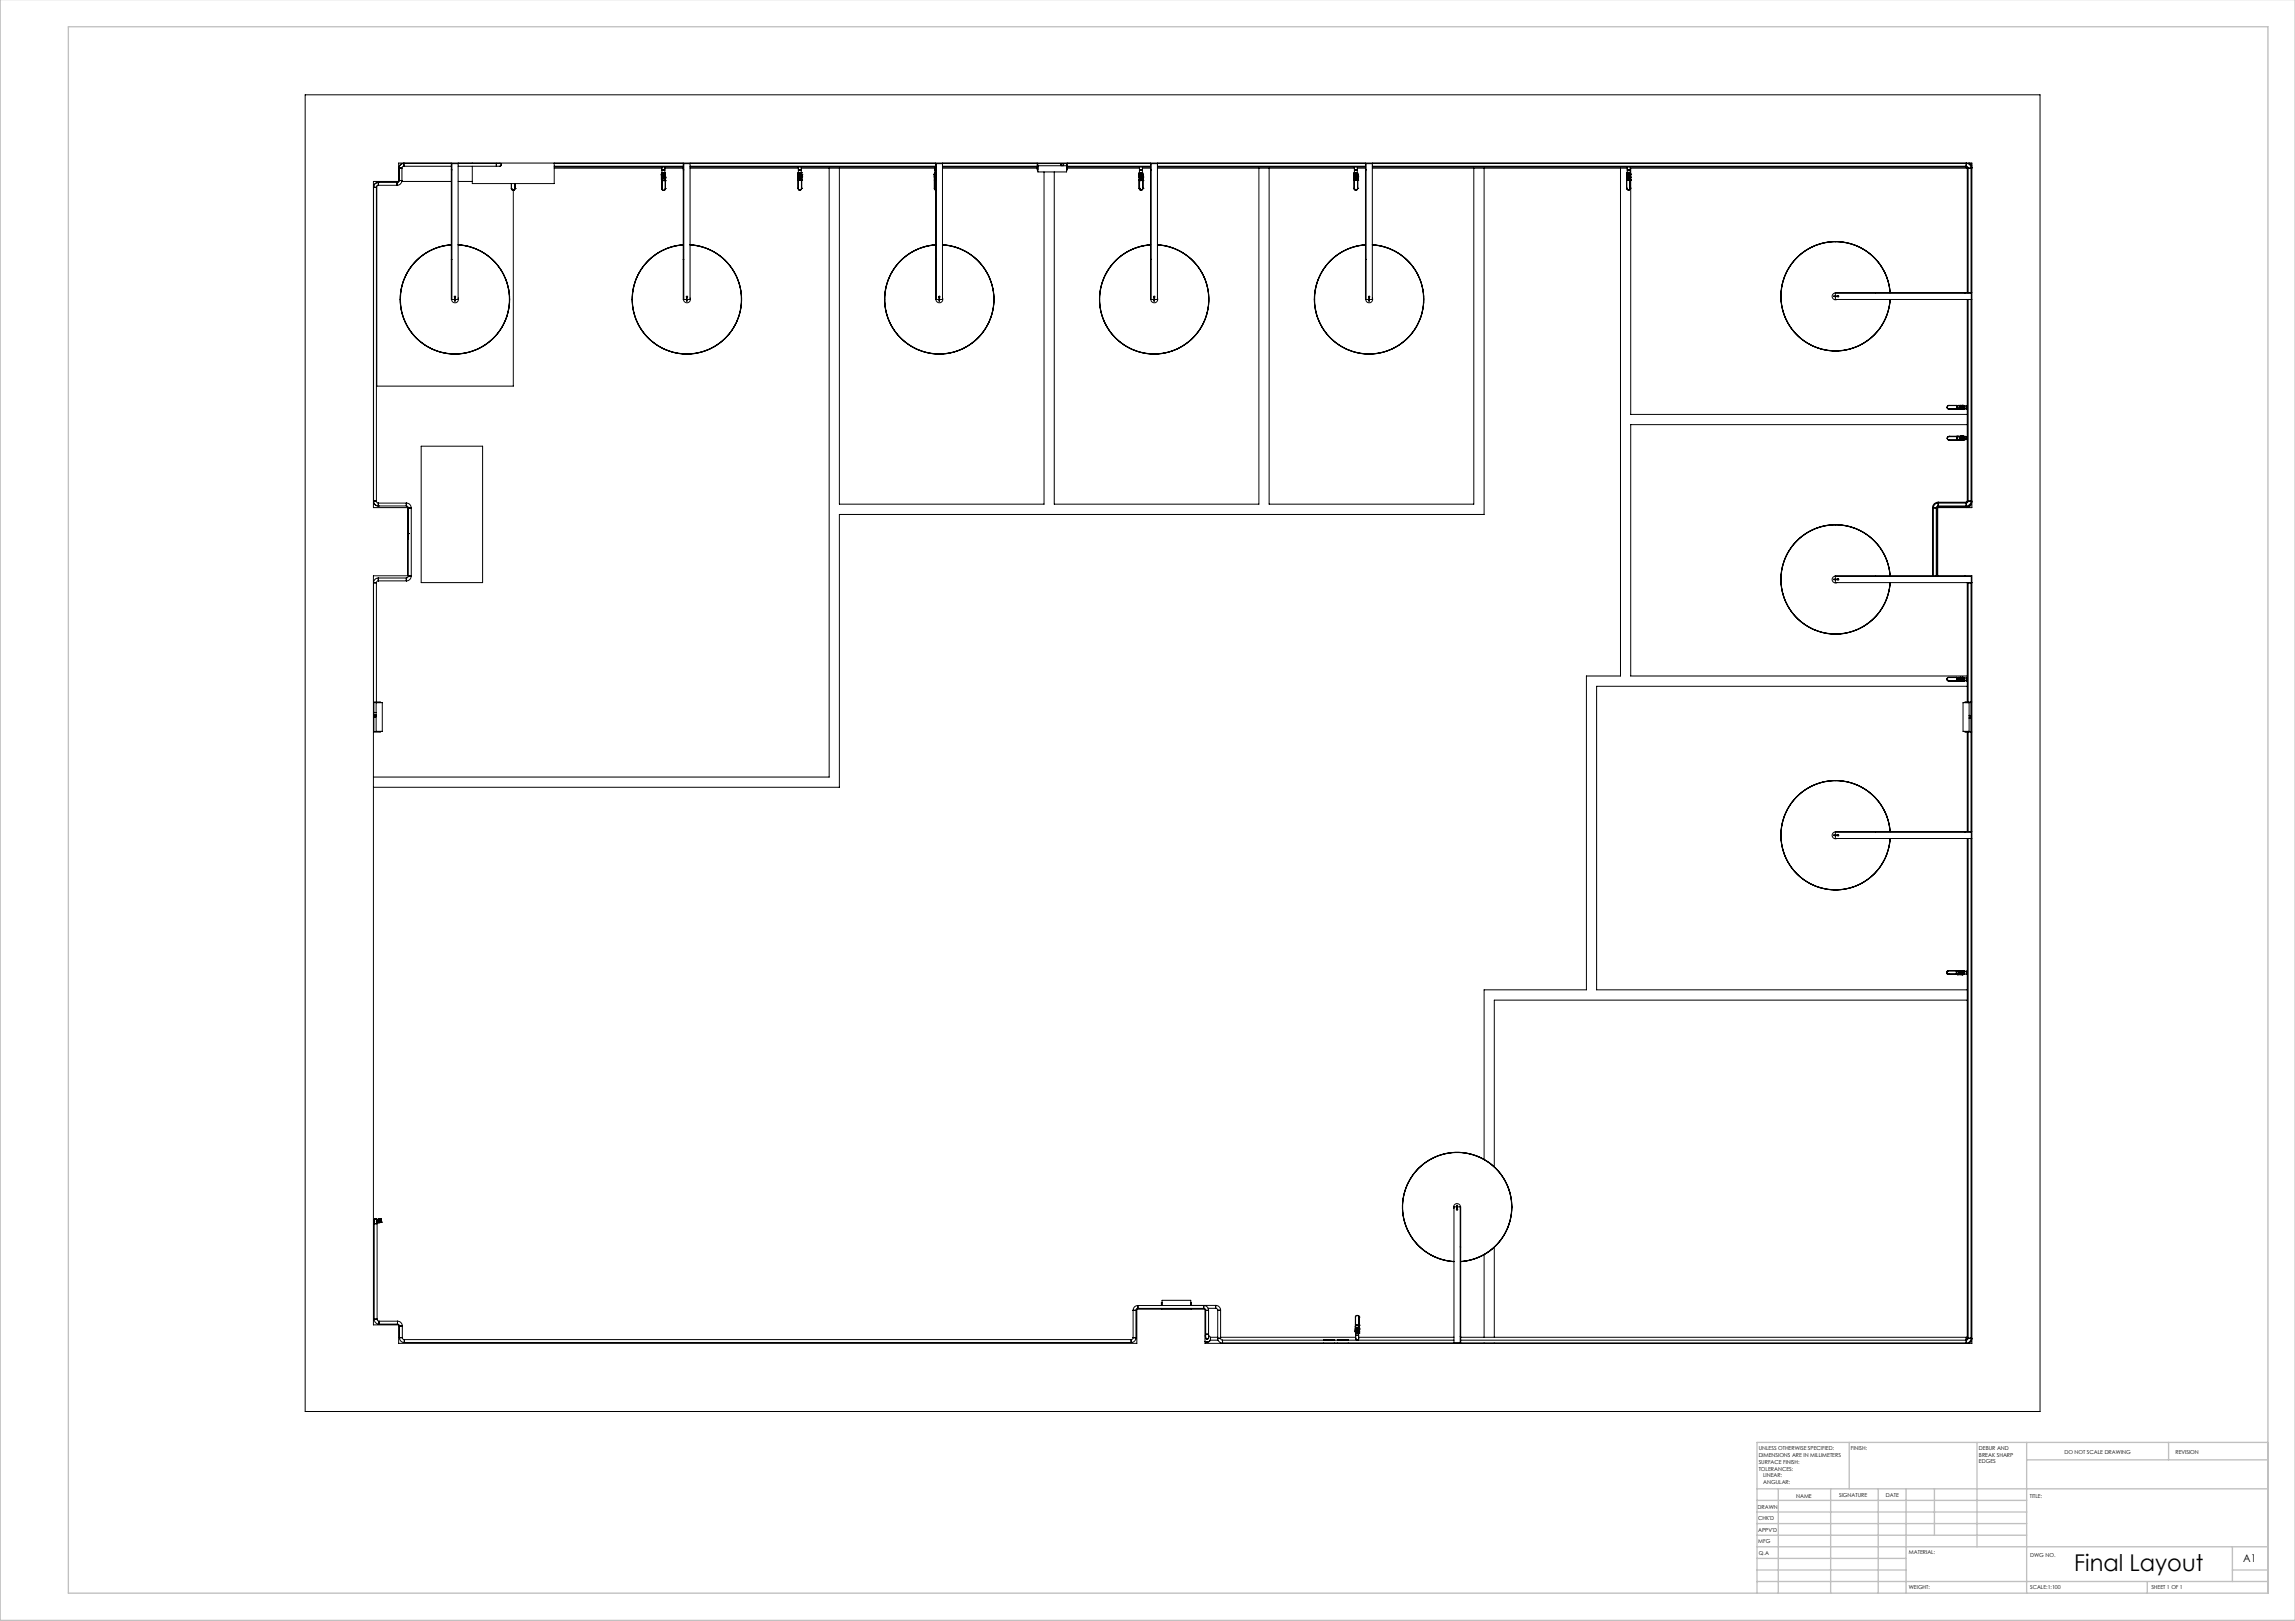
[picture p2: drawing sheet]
<svg xmlns="http://www.w3.org/2000/svg" width="841mm" height="594mm" viewBox="0 0 841 594" stroke-linecap="round" stroke-linejoin="round" font-family="sans-serif">
<defs><g id="words">
<text font-size="8.5" x="760.1" y="575.5">Final Layout</text>
<text font-size="3.9" x="822" y="572.4">A1</text>
<g font-size="2">
<text x="644.5" y="531.4">UNLESS OTHERWISE SPECIFIED:</text>
<text x="644.5" y="533.9">DIMENSIONS ARE IN MILLIMETERS</text>
<text x="678.2" y="531.4">FINISH:</text>
<text x="725.2" y="531.3">DEBUR AND</text>
<text x="725.2" y="533.8">BREAK SHARP</text>
<text x="756.5" y="532.8">DO NOT SCALE DRAWING</text>
<text x="797.2" y="533">REVISION</text>
<text x="644.5" y="536.4">SURFACE FINISH:</text>
<text x="644.5" y="538.9">TOLERANCES:</text>
<text x="725.2" y="536.3">EDGES</text>
<text x="646.1" y="541.4">LINEAR:</text>
<text x="646.1" y="543.9">ANGULAR:</text>
<text x="658.2" y="548.8">NAME</text>
<text x="673.9" y="548.7">SIGNATURE</text>
<text x="691.1" y="548.7">DATE</text>
<text x="743.8" y="549">TITLE:</text>
<text x="644.1" y="552.9">DRAWN</text>
<text x="644.3" y="557.1">CHK'D</text>
<text x="644.3" y="561.2">APPV'D</text>
<text x="644.3" y="565.6">MFG</text>
<text x="644.5" y="569.9">Q.A</text>
<text x="699.5" y="569.3">MATERIAL:</text>
<text x="744" y="570.4">DWG NO.</text>
<text x="699.5" y="582.3">WEIGHT:</text>
<text x="744" y="582.4">SCALE:1:100</text>
<text x="788.4" y="582.4">SHEET 1 OF 1</text>
</g>
</g></defs>
<g fill="none" stroke="#c0c0c0" stroke-width=".5">
<path d="M.1 0v593.8h841M25 9.8h806.1v574h-806.1zM677.7 528.6v17M724.5 528.6v38.2M742.7 528.6v55.2M742.7 534.9h88.4M794.7 528.6v6.3M831.1 528.6h-187.2v55.2M643.9 545.6h187.2M643.9 558.3h98.8M643.9 554.1h98.8M643.9 549.8h98.8"/>
<path d="M651.7 545.6v38.2M670.8 545.6v38.2M688.3 545.6v38.2M698.5 545.6v38.2M708.9 545.6v17M643.9 579.5h187.2M643.9 562.6h98.8M643.9 575.3h54.6M643.9 571.1h54.6M643.9 566.8h187.2M786.9 579.5v4.3M818.1 575.3h13"/>
<path d="M818.1 566.8v12.7"/>
</g>
<g fill="none" stroke="#000" stroke-width=".37">
<path d="M111.8 34.7h635.8v482.5h-635.8zM148 59.9l-1.3 .5-.5 1.2M148 59.9h.1M148 59.9v1M148 59.9h17.4M165.4 59.8v49.9h1.2M167.9 59.9h14M167.9 59.8v49.9h-1.1M167.9 60h-2.3v49.7M173.1 59.8v.1M181.9 59.9h1.3M181.9 59.9v1"/>
<path d="M183.2 59.9a.53 .53 0 0 1 .5 .5 .53 .53 0 0 1-.5 .5M203.1 59.9h47.3M203.1 59.8v7.5h-30v-6.4M250.4 59.8v49.9h1.2M252.9 59.9h90M252.9 59.8v49.9h-1.1M252.9 60h-2.3v49.7M342.9 59.8v49.9h1.2M345.4 59.9h34.7M345.4 59.8v49.9h-1.1M345.4 60h-2.3v49.7M380.1 59.8v2.5h.2v-2.4h10.6v2.4h.2v-2.5"/>
<path d="M389 59.9l-.3 .4 .2 .4M389.5 59.9l.3 .4-.2 .4M391.1 59.9h30.5M421.6 59.8v49.9h1.2M424.1 59.9h76.3M424.1 59.8v49.9h-1M424.1 60h-2.3v49.7M500.4 59.8v49.9h1.2M502.9 59.9h217.6M502.9 59.8v49.9h-1.1M502.9 60h-2.3v49.7M720.5 59.9l1.3 .5 .5 1.2"/>
<path d="M720.5 59.9h.1M720.5 59.9v1M721.4 59.8l.8 .6 .4 1.1M721.8 59.8l.8 .8M136.9 68.6h1M136.9 68.6h.1M137.9 68.6v115M138.1 68.2v73.3h50v-71.8M138.1 66.5v.5M138.6 67.9l-.5 .2-.2 .5M138.6 66.8l-1.3 .6-.4 1.2M138.6 66.8h.1"/>
<path d="M138.6 66.8v1.1M138.6 66.8h6.9M138.6 67.9h6.9M145.5 66.8v1.1M146.2 66.1l-.2 .5-.5 .2M146.2 66.1h1.1M146.2 61.6h1.1M146.2 66.1h.1M146.2 61.6h.1M146.2 61.6v4.5M147.2 66.5h18.2M147.3 66.1l-.2 .7-.6 .8-1 .3"/>
<path d="M147.3 61.6v4.5M148 60.9l-.5 .2-.2 .5M148 60.9h17.4M165.4 62.3h.2M167.9 60.9h14M167.9 66.5h5.2M181.9 60.9h1.3M187.4 69.1a.69 .69 0 0 0 .6 .6 .69 .69 0 0 0 .7-.6M187.4 69.1h.1M187.4 67.3v1.8M187.4 69.1a.6 .6 0 0 0 .6 .6 .6 .6 0 0 0 .6-.6M188 69.7h.1"/>
<path d="M188.6 69.1h.1M188.6 67.3v1.8M188.7 69.1h.1M188.7 69.1l-.2 .5-.5 .1M188.7 67.3v1.8M203.1 61.6h39.5M203.1 61.2h47.3M203.1 60.9h47.3M242.3 64.1h1.6M242.3 64.1h.1M242.4 65.8l-.1-2h1.6l-.2 2M242.4 64.1h1.4"/>
<path d="M242.4 65.8h.2zM242.4 64.9h.1M242.4 64.7h.1M242.4 64.9h.2M242.4 64.7v.2M242.4 64.7h.2M242.5 66.2h.1M242.5 69.1l.3 .6 .4 .1M242.5 69.1h.1M242.5 63.3v.5M242.5 63.3h.6M242.5 66.2h1.3"/>
<path d="M242.5 65.8h.1M242.5 63.3h.1M242.5 65.8v3.4a.67 .67 0 0 0 .7 .6 .67 .67 0 0 0 .6-.7M242.6 61.2v1.1M242.6 65.3h.1M242.6 66l1.1 .1zM242.6 66h.1M242.6 64.1h.1M242.6 64.1l.5 .2M242.6 64.1l1.1 .2M242.6 69.1a.6 .6 0 0 0 .6 .6 .6 .6 0 0 0 .6-.6M242.6 62.3h1"/>
<path d="M242.6 62.3v1M242.6 64.1v5M242.6 65.3h.4M242.7 65h.1M242.7 65l.2 .2M242.7 64.8l.2 .4M242.7 64.8v.2M242.7 64.5h.1M242.7 64.5v.3M242.9 65.2l.3 .1M242.9 64.4l-.2 .4M242.9 64.4h.5"/>
<path d="M242.9 65.2h.5M242.9 64.4l-.2 .1M243 64.6l.3 .1zM243.1 64.9l.1 .1M243.1 63.3h.1M243.1 63.3v.5M243.1 65.3h.1M243.1 64.2h.1M243.2 64.2l-.3 .2M243.2 64.2l.2 .2M243.2 63.3h.5M243.2 63.3v.5"/>
<path d="M243.2 64.3h.5M243.2 69.8h.1M243.2 64.6l.1 .1M243.3 64.9l-.1 .1M243.3 65.3h.4M243.3 64.7l-.1 .3-.2-.2M243.3 64.7l-.1 .3M243.4 64.4l.2 .4M243.4 65.2l-.2 .1M243.6 61.2v1.1M243.6 64.8l-.2 .4M243.6 61.6h6.8"/>
<path d="M243.6 62.3v1M243.7 63.3h.1M243.7 63.3v.5M243.7 65.3h.1M243.7 64.3v1.8M243.7 64.9h.1M243.7 64.7h.1M243.8 66.1l-1.3 .1M243.8 66.1v.1M243.8 69.1h.1M243.8 66.2h.1M243.8 66.2v2.9"/>
<path d="M243.8 64.9h.1M243.8 64.1h.1M250.4 62.3h.2M252.9 61.6h39.7M252.9 61.2h90M252.9 60.9h90M292.3 64h.1M292.3 64h1.6M292.3 64h1.5M292.5 65.7h.1M292.4 64.8h.1M292.4 69a.67 .67 0 0 0 .7 .7 .67 .67 0 0 0 .7-.7"/>
<path d="M292.4 69h.1M292.5 65.7l-.1 3.3M292.5 65.1v.1M292.5 69a.6 .6 0 0 0 .6 .6 .6 .6 0 0 0 .6-.6M292.5 66v.1M292.5 66.1h1.2M292.5 64.2v4.8M292.5 64.2h.5M292.5 66h1.2M292.5 64.5l-.1 .3M292.5 65.1h.4M292.6 61.2v1.1"/>
<path d="M292.6 62.3h1M292.6 62.3l-.1 1.4M292.6 64.7l.2 .4M292.8 69.6h.1M292.8 64.3l-.2 .4M292.8 64.3h.5M292.8 65.1h.5M292.8 65.1l.3 .1M292.9 64.6l.1 .2 .2-.2M292.9 64.6l.2 .2M293 64.5l-.1 .1M293 64.5l.2 .1"/>
<path d="M293 64.5h.2M293.1 63.7v-.5v.5M293.1 65.2h.1M293.1 64.1l.2 .2M293.1 64.1h.1M293.1 64.1l-.3 .2M293.2 64.5h.1M293.2 64.5v.1M293.2 64.8h-.1M293.2 65.2h.5M293.3 65.1l-.2 .1M293.3 64.3l.2 .4"/>
<path d="M293.3 64.3l.2 .1M293.5 64.9l-.2 .2M293.5 64.9h.1M293.5 64.7l-.2 .4M293.5 64.7v.2M293.5 64.4v.3M293.5 64.4h.1M293.6 61.2v1.1M293.6 61.6h48.9M293.6 62.3v.9M293.7 65.9h.1M293.7 65.9v.1"/>
<path d="M293.7 65.1v.1M293.7 64l-.6 .2M293.7 64h.1M293.7 64.8h.1M293.7 65.1h.1M293.7 65.9h-1.2l1.2 .1M293.7 64l-1.2 .2M293.7 64v2M293.7 64.5h.1M293.7 65.7h.1M293.7 63.2h.1M293.7 63.2h-1.2v.5"/>
<path d="M293.7 69h.1M293.7 66.1h.1M293.7 66l.1 .1M293.7 66v.1M293.7 63.2v.5M293.7 65.7v3.3M293.7 66h.1M293.8 69h.1M293.8 69l-.3 .5-.7 .1M293.8 66.1h.1M293.8 66.1v2.9M293.8 64.8h.1"/>
<path d="M293.8 64.5h.1M293.8 64h.1M293.8 64v1.7M293.9 64h.1M293.9 64v-.3h-1.6v2M303.8 61.6v223.2h-167M307.6 61.6v123.1h75v-121.7M342.3 64.1h.6zM342.3 64.1h.1M342.4 64.1h.5l-.4 .1M342.4 64.9h.1M342.5 65.8h.1"/>
<path d="M342.4 69.1l.5 .6M342.4 69.1h.1M342.4 66.2h.1M342.4 64.1v1.7M342.4 66.2v2.9M342.4 64.6h.1M342.4 66.1v.1M342.4 66.1h.5M342.4 66.2h.5M342.5 65.2h.1M342.5 64.2v1.9M342.5 64.2h.4"/>
<path d="M342.5 65.2h.4M342.5 61.2v1.1M342.5 62.3v1.4M342.6 64.8l.2 .4M342.8 64.3l-.2 .5M342.8 64.3h.1M342.8 65.2h.1M342.9 66h-.4h.4M342.9 64.7v.1M342.9 63.7h-.6v.4M342.9 63.3h-.4v.4M343.1 62.3h-.6"/>
<path d="M345.4 61.6h34.7M345.4 61.2h34.7M345.4 60.9h34.7M380.3 61.6h.1M380.3 61.2h.1M380.3 60.9h.1M380.3 60.7h10.5v2.3h-10.5zM389.1 60.7a.4 .4 0 0 1-.2-.6 .4 .4 0 0 1 .7 0 .4 .4 0 0 1-.2 .6M390.8 61.6h.1M390.8 61.2h.1M390.8 60.9h.1M391.1 61.6h26.4"/>
<path d="M391.1 61.2h30.5M391.1 60.9h30.5M417.3 64v-.3h1.6l-.2 2.1M417.3 64h1.6M417.3 64h.1M417.3 64l.1 .1M417.4 64.1h1.5M417.4 64.1v1.7M417.4 64.9h.1M417.4 64.6h.1M417.4 64.6v.3M417.5 66.1h.1"/>
<path d="M417.5 65.8h.1M417.5 66.2h.1M417.5 65.8v3.3a.69 .69 0 0 0 .7 .6 .69 .69 0 0 0 .7-.7M417.5 69h.1M417.5 69l.2 .6 .5 .1M417.5 61.2v1.1M417.5 64.1h.1M417.5 64.1l.6 .1M417.5 64.1l1.2 .1M417.5 66.1v.1M417.5 62.3h1.1M417.5 66.1l1.3 .1"/>
<path d="M417.5 62.3v1.4M417.5 64.1l.1 4.9M417.5 65.3l.1 .7M417.6 65.2h.1M417.6 65.9h.1M417.6 66h.1M417.6 69a.6 .6 0 0 0 .6 .6 .6 .6 0 0 0 .6-.6M417.6 65.9h1.1M417.6 65.2h.4M417.7 65h.1M417.7 65l.2 .1M417.7 64.7l.2 .4"/>
<path d="M417.7 64.7v.3M417.7 64.4h.1M417.7 64.4v.3M417.9 65.1l.2 .2M417.9 64.3l-.2 .4M417.9 64.3h.5M417.9 65.1h.5M417.9 64.3l-.2 .1M418.1 64.6h.2M418.1 64.9h.1M418.1 63.2h.1M418.1 63.2h-.6v.5"/>
<path d="M418.1 63.2v.5M418.1 64.5l.1 .1M418.1 65.3h.1M418.1 64.2h.1M418.1 64.2l-.2 .1M418.1 64.2l.3 .1M418.2 63.2h.5v.5M418.2 63.2v.5M418.2 64.6h.1M418.2 64.2h.5M418.3 69.7h-.1M418.3 65.2h.4"/>
<path d="M418.3 64.6l-.1 .3-.2-.2M418.3 64.7l-.2 .2M418.4 64.3l.2 .4M418.4 65.1l-.3 .2M418.6 64.7l-.2 .4M418.6 61.2v1.1M418.6 61.6h3M418.6 62.3l.1 1.4M418.7 65.2h.1M418.7 64.2v1M418.7 65.2v.7M418.7 64.9h.2"/>
<path d="M418.7 64.6h.2M418.7 66h.1M418.7 66.1l.2 .1M418.7 66l.1 3M418.8 66.2h.1M418.8 69h.1M418.9 64.9h.1M418.9 64h.1M418.9 69h.1M418.9 66.2h.1M418.9 66.2v2.8M421.6 62.3h.2"/>
<path d="M424.1 61.6h72.2M424.1 61.2h76.3M424.1 60.9h76.3M461.3 61.6v123.1h-75v-121.7M465.1 61.6v123.1h75v-123.1M496.1 64h1.5M496.1 65.7v-2h1.5l-.1 2M496.2 65.7h.1M496.1 64.8h.1M496.1 64.8h.2M496.2 69a.67 .67 0 0 0 .7 .7 .67 .67 0 0 0 .6-.7M496.2 69h.1"/>
<path d="M496.2 65.7v3.3M496.3 69.3h.1M496.3 65.9l1.1 .1zM496.3 65.2h.1M496.3 63.2l-.1 .5M496.3 69a.6 .6 0 0 0 .6 .6 .6 .6 0 0 0 .6-.6M496.3 66.1h.1M496.3 66.1h1.2M496.3 63.2v.5M496.3 64.2v4.8M496.3 64.6l-.2 .2M496.3 63.2h1.1"/>
<path d="M496.3 64.2h.5M496.3 65.2h.4M496.3 61.2v1.1M496.3 62.3h1.1M496.3 62.3v.9M496.4 64.7l.2 .4M496.4 65h.1M496.4 65l.2 .1M496.4 64.7v.3M496.6 64.3l-.2 .4M496.6 64.3h.5M496.6 65.1h.5"/>
<path d="M496.6 65.1l.3 .1M496.7 64.6l.1 .3 .2-.3M496.7 64.6v.2M496.8 64.5l-.1 .1M496.8 64.5l.2 .1M496.8 64.5h.1M496.8 64.8l.1 .1M496.8 63.7v-.5l.1 .5M496.9 65.2h.1M496.9 64.5l.1 .1M497 64.8l-.1 .1M497 65.2h.4"/>
<path d="M497.1 65.1l-.2 .1M497.1 64.3l.2 .4M497.1 64.3l.2 .1M497.3 65l-.2 .1M497.3 65h.1M497.3 64.7l-.2 .4M497.3 64.7v.3M497.3 64.4v.3M497.3 64.4h.1M497.4 61.2v1.1M497.4 61.6h3M497.4 62.3v.9"/>
<path d="M497.4 65.9h.1M497.4 65.2h.1M497.4 64.1l-.5 .1M497.4 64.1h.1M497.4 64.8h.1M497.4 64.1l-1.1 .1M497.4 65.7h.1M497.4 63.2h.1M497.4 64.1l.1 4.9M497.4 64.8h.2M497.4 64.6h.2M497.5 69h.1"/>
<path d="M497.5 66.1h.1M497.5 65.7h.1M497.5 63.2l-.1 .5M497.5 69a.68 .68 0 0 1-.5 .7 .68 .68 0 0 1-.7-.4M497.5 66.1v2.9M497.6 64.8h.1M497.6 64.6h.1M497.6 64.6v.2M497.6 64h.1M500.4 62.3h.2M502.9 61.6h93.4M502.9 61.2h217.6"/>
<path d="M502.9 60.9h217.6M543.8 61.6v126.9h-236.2v100h-170.8M593.8 61.6v186.1h-12.5v115h-37.5v62.1M596.1 64v-.4h1.5v.4M596.1 69a.67 .67 0 0 0 .6 .6 .67 .67 0 0 0 .7-.6M596.1 69h.1M596.1 66.1h.1M596.1 66.1v2.9M596.1 64h1.5M596.2 65.7h.1M596.1 64l.1 2M596.1 66v.1"/>
<path d="M596.1 69a.6 .6 0 0 0 .6 .6 .6 .6 0 0 0 .6-.6M596.1 66.1h1.4M596.1 66h1.2M596.2 65.1h.1M596.2 64.5v.3M596.2 65.1h.4M596.2 63.2h.1M596.2 63.2v.4M596.2 63.2h.6M596.3 64.7l.2 .3M596.3 61.2v1.1M596.3 62.3h1.1"/>
<path d="M596.3 62.3v.9M596.5 64.2l-.2 .5M596.5 64.2h.5M596.5 65h.5M596.5 65l.3 .2M596.6 64.6l.2 .2 .1-.2M596.6 64.6l.1 .2M596.7 64.8h.1M596.7 69.6h.1M596.7 64.1l-.5-.1h1.2l-.1 1.9M596.7 64.5l-.1 .1M596.8 64.4l-.1 .1"/>
<path d="M596.8 63.2h.1M596.8 65.2h.1M596.8 64.1l.2 .1M596.8 64.1h.1M596.8 64.1l-.3 .1M596.8 63.2v.4M596.8 64.1h.5M596.8 64.5l-.2 .1M596.9 64.8h-.1M596.9 63.2h.6M596.9 63.2v.4M596.9 65.1h.4"/>
<path d="M597 65l-.2 .2M597 64.2l.2 .5M597 64.2l.2 .2M597.2 64.9l-.2 .1M597.2 64.9h.1M597.2 64.7l-.2 .3M597.2 64.7v.2M597.2 64.4v.3M597.2 64.4h.1M597.3 65.9h.1M597.3 65.9h-1.1M597.3 66h.1"/>
<path d="M597.3 65.1h.1M597.3 64v.1M597.3 65.7h.3zM597.3 69h.1M597.3 66.1h.1M597.3 66v.1M597.3 66l.1 .1M597.3 64.1v1M597.3 65.9v.1M597.3 66.1v2.9M597.3 65.1v.8M597.4 64.8h.1"/>
<path d="M597.4 65.1h.1M597.4 64.5v.3M597.4 66v.1M597.4 61.2v1.1M597.4 63.2h.1M597.4 62.3v1.3M597.4 61.6h123.2M597.4 66.1h.1M597.4 69l-.3 .5-.4 .1M597.4 69h.1M597.5 65.7l-.1 3.3M597.5 66.1h.1"/>
<path d="M597.5 63.2v.4M597.5 65.7v.4M597.6 61.6v2M597.6 64h.1M597.6 64v87.9h123.3M720.5 61.2l.4 .4M720.5 60.9l.5 .2 .2 .5M720.5 60.9v.3M720.6 61.6l.3 .1M720.6 61.2v.4M720.9 61.6h.3M720.9 61.6v45.6"/>
<path d="M721.2 61.6h1.1M721.2 61.6v45.6M722.3 61.6h.3zM722.3 61.6v45.6M722.6 61.4h.1M152.3 95.7a20.2 20.2 0 0 1 13.1-6 20.1 20.1 0 0 0-18.8 20 20.2 20.2 0 0 1 5.7-14zM165.4 89.8a20 20 0 0 0-15.8 30.2 20 20 0 0 0 34.1 0 20 20 0 0 0-15.8-30.2M165.4 95h.2M250.4 89.8a20 20 0 0 0-15.9 30.2 20 20 0 0 0 34.2 0 20 20 0 0 0-15.8-30.2M250.4 95h.2M342.9 89.8a20 20 0 0 0-15.8 30.2 20 20 0 0 0 34.1 0 20 20 0 0 0-15.8-30.2M342.9 89.7a20.1 20.1 0 0 0-18.8 20"/>
<path d="M342.9 95h.2M421.6 89.8a20 20 0 0 0-15.8 30.2 20 20 0 0 0 34.2 0 20 20 0 0 0-15.9-30.2M421.6 89.7a20.1 20.1 0 0 0-18.7 20M421.6 95h.2M500.4 89.8a20 20 0 0 0-15.8 30.2 20 20 0 0 0 34.1 0 20 20 0 0 0-15.8-30.2M500.4 89.7a20 20 0 0 0-18.8 20M500.4 95h.2M659.1 93.8a19.9 19.9 0 0 1 13.5-5.3 20 20 0 0 0-20 19.7 20 20 0 0 0 19.3 20.4 20 20 0 0 0 20.7-18.9 20.1 20.1 0 0 1-28.6 17 20.1 20.1 0 0 1-4.9-32.9zM672.6 88.5a20 20 0 0 1 20 18.7M146.6 109.7a20 20 0 0 0 19.7 20 20 20 0 0 0 20.4-19.2 20 20 0 0 0-18.8-20.8 20.1 20.1 0 0 1 18.8 20.8 20.1 20.1 0 0 1-20.4 19.2 20.1 20.1 0 0 1-19.7-20zM166.6 109.1h.2v1.2h-.2zM167.9 109.2a1.26 1.26 0 0 1-.9 1.7 1.26 1.26 0 0 1-1.5-1.2"/>
<path d="M251.6 109.1h.2v1.2h-.2zM252.9 109.2a1.26 1.26 0 0 1-.9 1.7 1.26 1.26 0 0 1-1.5-1.2M324.2 109.7a20 20 0 0 0 19.6 20 20 20 0 0 0 20.4-19.3 20 20 0 0 0-18.8-20.7 20.1 20.1 0 0 1 18.9 20.8 20.1 20.1 0 0 1-20.4 19.2 20.1 20.1 0 0 1-19.7-20zM344.1 109.1h.2v1.2h-.2zM345.4 109.2a1.26 1.26 0 0 1-.9 1.7 1.26 1.26 0 0 1-1.5-1.2M402.9 109.7a20 20 0 0 0 19.6 20.1 20 20 0 0 0 20.5-19.3 20 20 0 0 0-18.9-20.8 20 20 0 0 1 18.9 20.8 20 20 0 0 1-20.4 19.3 20 20 0 0 1-19.7-20.1zM422.8 109.1h.3v1.2h-.3zM424.1 109.2a1.27 1.27 0 0 1-.8 1.7 1.27 1.27 0 0 1-1.6-1.2M481.6 109.7a20 20 0 0 0 19.7 20 20 20 0 0 0 20.4-19.2 20 20 0 0 0-18.8-20.8 20.1 20.1 0 0 1 18.8 20.8 20.1 20.1 0 0 1-20.4 19.2 20.1 20.1 0 0 1-19.7-20zM501.6 109.1h.2v1.2h-.2zM502.9 109.2a1.26 1.26 0 0 1-.9 1.7 1.26 1.26 0 0 1-1.5-1.2M672 108.4h1.3v.3h-1.3z"/>
<path d="M672.6 107.3a1.26 1.26 0 0 0-1.2 1.6 1.26 1.26 0 0 0 1.8 .8M672.6 107.4h49.8v2.3M672.6 108.7v1h50M687.3 107.2v.2M692.6 107.2a20 20 0 0 0-30.3-15.8 20 20 0 0 0 0 34.2 20 20 0 0 0 30.3-15.9M720.1 107.2v.2M720.9 109.7v73.9M721.2 109.7v73.9M722.3 109.7v73.9M722.6 107.2h-50v1.2M713.5 149.3l.2 .4 .5 .2M713.5 149.2v.1"/>
<path d="M714.2 149.8v.1M714.2 148.5a.69 .69 0 0 0-.7 .7 .69 .69 0 0 0 .7 .7M714.2 148.6a.6 .6 0 0 0-.6 .6 .6 .6 0 0 0 .6 .6M714.2 149.9h.1M714.2 148.5v.1M714.2 148.5h2.9M714.2 149.9h3.3M714.2 149.8h4.9M714.2 148.6h2.9M714.2 159.9v.1M714.2 159.9a.67 .67 0 0 0-.7 .7 .67 .67 0 0 0 .7 .7M714.2 159.9l-.5 .2-.2 .5"/>
<path d="M714.2 159.9h.1M714.2 159.9h3.3M714.2 159.9l3.3 .1M717 149.9h.1M717.1 148.5v.1M717.1 159.9h.1M717.1 149.8v.1M717.1 148.6h.1M717.1 148.6v1.2M717.1 149.9h.1M717.1 160h.1M717.1 159.9l.1 .1"/>
<path d="M717.1 159.9v1.3M717.1 148.6v1.3M717.1 148.7h1.9M717.2 160v1.2M717.2 149.8h.1M717.2 148.7v1.1M717.3 148.7h.1M717.5 148.7l2-.2v1.6l-2-.1M717.5 150h.1M717.5 149.8v.2M717.9 149.3h.1M717.9 149.3l.2 .2"/>
<path d="M718 149.8h.1M718 148.7h.1M718 148.7v.4M718 149.4v.4M718 149.8l.3 .1M718.1 149.5l.1 .2M718.1 149.5l.4 .2M718.1 149v.5M718.1 149l-.2 .3M718.2 149.7h.1M718.2 149.7h.3M718.3 149.3l.1 .1"/>
<path d="M718.3 150h.1M718.3 148.5v.2M718.3 149.8v.2M718.3 149.2v.1M718.3 150h.3M718.4 159.9h.1M718.4 159.9h.3M718.4 159.9v.1M718.5 149.7h.2M718.5 148.8l-.4 .2M718.5 148.8l.4 .2M718.6 150h.1"/>
<path d="M718.6 148.5v.2M718.6 149.8v.2M718.7 149.3l-.3-.2 .1 .3M718.7 159.9h.1M718.7 159.9v.1M718.7 149.7h.1M718.9 149.5l-.2 .2M718.9 149.5l-.4 .2M718.9 149v.5M718.9 149l.1 .3M719 149.3l.1 .5M719 148.7l.1 1.1"/>
<path d="M719 148.7v.5M719 149.3l-.1 .2M719 149.3h.1M719.1 149.8h.1M719.2 150h.1M719.2 148.5v1.6M719.2 148.5v1.5M719.2 148.5h.1M719.2 159.8v1.5l-1.7-.1M719.2 159.8v1.5h.4v-1.5h-2.1v.2M719.2 159.8h.1M719.5 149.9h.4"/>
<path d="M719.5 148.7h.4M719.5 149.3h.4M719.5 149.2h.4M719.6 159.9h.4M719.6 160h.4M719.9 149.2v.1M719.9 149.9h.1M719.9 148.7h.1M719.9 148.8h.7M719.9 149.8h.7M719.9 148.7v.5M719.9 149.3v.6"/>
<path d="M720 159.9v.1M720 159.9h.1M720 160v.5M720.6 149.8h.3M720.6 148.8h.3M720.6 148.8v1M720.9 155.6h-123.3v92.1h123.3M154.3 163.5h22.5v50h-22.5zM713.5 160.6h.1M714.2 160a.6 .6 0 0 0-.6 .6 .6 .6 0 0 0 .6 .6M714.2 161.3h.1M714.2 161.2h2.9"/>
<path d="M714.2 160h5M717.1 161.2h.1M717.1 161.3h.1M717.2 161.2h.1M717.2 161.2l-.1 .1M717.2 161.2h1.8M717.3 160v1.2zM717.3 160h.1M718 160.6h.1M718 160.6l.1 .2M718.1 160h.1M718.1 161.2h.1"/>
<path d="M718.1 160v.5M718.1 160.7v.5M718.1 160.4l-.1 .2M718.1 160.8l.4 .3M718.1 160.4v.4M718.3 160.1h.2M718.3 160.1h.1M718.3 160.1l-.2 .3M718.4 160.6v.1M718.4 160.6l.2 .2M718.4 160.5v.1M718.4 161.2v.1"/>
<path d="M718.5 160.1h.3M718.5 160.1l-.4 .3M718.5 160.1l.4 .3M718.6 160.4l-.2 .2 .2 .2M718.7 161.2v.1M718.7 160.6l-.1 .2M718.7 160.5v.1M718.7 160.6h.1M718.8 160.1h.1M718.8 160.1l.1 .3M718.9 160.4l.2 .2M718.9 160.4v.4"/>
<path d="M718.9 160.8l-.4 .3M719 160.6v.6M719.1 160.6h.1M719.1 160.6l-.2 .2M719.2 160h.1M719.2 160l-.2 .5M719.2 160l-.2 1.2M719.6 161.1h.4M719.6 160.5h.4M719.6 160.6h.4M720 160.5v.1M720 161.1v.1"/>
<path d="M720 160h.6M720 161.1h.6M720 160.6v.5M720.6 161.1h.3M720.6 160h.3M720.6 160v1.1M136.9 183.6l.4 1.2 1.3 .6M136.9 183.6l.5 1.4 1.2 .4M136.9 183.6h1M136.9 183.6h.1M137.9 183.6l.2 .5 .5 .3M138.6 185.4h.1"/>
<path d="M138.6 184.4v1M138.6 184.4h10.3M138.6 185.4h10.3M148.9 185.4l.5 .2 .2 .5M148.9 184.4l1.3 .5 .5 1.2M148.9 184.4v1M149.6 195.5v1.9M149.6 186.1h1.1M149.6 195.5h.1M149.6 186.1h.1M149.6 186.1v25M150.7 186.1v25"/>
<path d="M658.7 197.9a20 20 0 0 0 5.6 32.6 20 20 0 0 0 28.3-17 20 20 0 0 1-20.8 18.8 20 20 0 0 1-19.2-20.4 20 20 0 0 1 20-19.6 20.1 20.1 0 0 0-13.9 5.6zM672.6 192.3a20.1 20.1 0 0 1 20 18.7M708.2 186.1h.3M708.2 186.1v24.9M708.5 186.1h1M708.5 186.1v24.9M709.5 186.1h.3M709.5 186.1v24.9M709.9 186.8h.1M709.8 186.1v24.9M709.9 186.8v24.2M710.1 186.3l-.2 .5"/>
<path d="M710.2 185.7l-.4 .4M710.2 184a2.11 2.11 0 0 0-2 2.1M710.2 185.4l-.4 .2-.3 .5M710.2 184.4l-1.2 .4-.5 1.3M710.2 184v.4M710.2 185.4v.3M710.2 184.4v1M710.2 184h10.3M710.2 185.7h10.3M710.2 184.4h10.3M710.2 185.4h10.3M710.6 185.7v.3"/>
<path d="M720.5 184v.4M720.5 185.4v.3M720.5 184.4v1M720.6 185.7v.3M720.9 183.6l-.4 .4M720.9 183.6h.3M721.2 183.6l-.2 .5-.5 .3M721.2 183.6h1.1M722.3 183.6l-.6 1.4-1.2 .4M722.3 183.6h.3zM722.4 184.5l-.5 1.1-.7 .4M722.6 183.8a2.12 2.12 0 0 1-2.1 1.9"/>
<path d="M136.9 213.6h1M137.9 213.6v43.6M138.6 212.9l-.4 .1-.3 .6M138.6 211.8l-1.3 .6-.4 1.2M138.6 211.8v1.1M138.6 211.8h10.3M138.6 212.9h10.3M148.9 211.8v1.1M149.6 211.1l-.2 .5-.5 .2M149.6 211.1h1.1M150.7 211.1l-.5 1.2-1.3 .6M672 212.2h1.3v.2h-1.3z"/>
<path d="M672.6 211.1a1.26 1.26 0 0 0-1.2 1.6 1.26 1.26 0 0 0 1.8 .8M672.6 211.2h49.8v2.3M672.6 212.4v1.1h50M673.5 212.2h.2M687.3 211v.2M692.6 211a20 20 0 0 0-30.3-15.8 20 20 0 0 0 0 34.1 20 20 0 0 0 30.3-15.8M710.1 211v-25h12.5v-126.2h-576.5v6.7h-9.3v119.5h12.5v25h-12.5v274.5h9.3v6.8h270.5v-12.6h25v12.6h281v-281.3h-50v1.2M720.1 211v.2M720.9 213.6h.3zM720.9 213.5v43.7M721.2 213.6h1.1M721.2 213.5v43.7"/>
<path d="M722.3 213.6h.3zM722.3 213.5v43.7M136.8 257.2h2.5v.3h-2.3v10.6l2.3 .1h-2.5M137.8 257.5h2.3v10.5h-2.3zM137.9 257.5h.1M713.4 248.9h.1M713.4 248.9l.2 .4 .5 .2M714.1 249.5h.1M714.1 248.2a.67 .67 0 0 0-.7 .7 .67 .67 0 0 0 .7 .6M714.1 248.3a.6 .6 0 0 0-.6 .6 .6 .6 0 0 0 .6 .6M714.1 248.2v.1M714.1 248.2h2.9"/>
<path d="M714.1 249.5l3.3 .1M714.1 248.3h3.1M717 248.2l.1 .1M717 248.3h.1M717 249.5h.1M717 248.2v.1M717 248.3v1.3M717.1 249.5h-.1M717.1 249.5h.1M717.1 248.3v1.2M717.2 248.3v1.1M717.2 248.3h.1"/>
<path d="M717.2 249.4h.1M717.2 249.4l-3.1 .1M717.2 249.4l1.9 .1M717.2 249.4l.8 .1M717.2 248.3h.8M717.4 248.3l2.1-.1v1.5h-.4v-1.5v1.5M717.4 249.7h.1M717.4 249.5v.2M717.4 249.7h1.7M717.9 248.9h.1M717.9 248.9l.1 .2M718 249.5h.1"/>
<path d="M718 248.3h.1M718 248.3h.9M718 248.3v.5M718 249v.5M718 249.1l.4 .2M718 248.6v.5M718 249.1l.1 .2M718 248.6l-.1 .3M718.1 249.3h.1M718.1 249.3h.3M718.3 249.5h.1M718.3 248.9v.1"/>
<path d="M718.3 248.8v.1M718.3 249.6h.1M718.3 248.2v.1M718.3 249.5v.1M718.4 249.3h.3M718.4 248.4l-.4 .2M718.4 248.4l.4 .2M718.5 248.7l-.3 .2M718.5 248.7l-.2 .1 .2 .3M718.5 248.7l.1 .1M718.5 248.7v.3l.1-.2M718.6 249.6h.1"/>
<path d="M718.6 248.2v.1M718.6 249.5v.1M718.7 249.3h.1M718.8 249.1l-.1 .2M718.8 249.1l-.4 .2M718.8 248.6v.5M718.8 248.6l.2 .3M718.9 248.9l.2 .6M718.9 248.3l.2 1.2M718.9 248.3v.5M719 248.9l-.2 .2M719 248.9h.1"/>
<path d="M719.1 249.5h.1M719.3 257.5h2.3v10.5h-2.3zM719.5 248.3h.4M719.5 249.5h.4M719.5 248.9h.4M719.9 248.9h.1M719.9 249.5h.1M719.9 248.4h.7M719.9 249.5h.7M719.9 248.3v1.3M720.6 249.5h.3M720.6 248.4h.3"/>
<path d="M720.6 248.4v1.1M720.9 257.5h.1M720.9 251.5h-135.8v111.2h135.8M721.2 257.5h.1M722.3 257.5v10.6M722.6 257.2h-2.5v.3h2.3v10.6l-2.3 .1h2.5M137 262l.5-.2 .3 .2M137 261.1h.8zM137.8 262.6l-.3 .2-.5-.1M720.9 268v.1M720.9 268.2v36.6M721.2 268v.1"/>
<path d="M721.2 268.2v36.6M721.6 262.3a.39 .39 0 0 1 .5 .4 .39 .39 0 0 1-.5 .3M721.6 262.2a.53 .53 0 0 1 .7 .5 .53 .53 0 0 1-.7 .5M722.3 268.2v36.6M658.7 291.7a19.8 19.8 0 0 1 13.9-5.7 20 20 0 0 0-20 19.7 20 20 0 0 0 19.2 20.4 20 20 0 0 0 20.8-18.8 20 20 0 0 1-28.3 17 20 20 0 0 1-5.6-32.6zM672.6 286a20.1 20.1 0 0 1 20 18.8M672 305.9h1.3v.3h-1.3zM672.6 304.8a1.27 1.27 0 0 0-1.2 1.6 1.27 1.27 0 0 0 1.8 .9M672.6 304.9h49.8v2.4M672.6 306.2v1.1h50M672.6 304.8h50M672.6 304.8v1.1"/>
<path d="M687.3 304.8v.1M692.6 304.8a20 20 0 0 0-30.3-15.9 20 20 0 0 0 0 34.2 20 20 0 0 0 30.3-15.8M720.1 304.8v.1M720.9 307.3v183.1M721.2 307.3v183.1M722.3 307.3v183.1M713.3 356.4h.1M713.3 356.4l.1 .4 .6 .2M714 357h.1M714 355.7a.67 .67 0 0 0-.7 .7 .67 .67 0 0 0 .7 .6M714 355.8a.6 .6 0 0 0-.6 .6 .6 .6 0 0 0 .6 .6M714 355.7h.1"/>
<path d="M714 355.7h2.9M714 357h5M716.9 355.7h.1M716.9 357h.1M716.9 355.8h.1M716.9 355.7v.1M716.9 355.8l-.1 1.3h.5M717 355.8h.1M717 357h-.1M717 357h.1M717 356.9h.1M717 355.8h1.8"/>
<path d="M717 355.8v1.2M717 355.8v1.1M717.1 357h.1M717.1 355.8h.1M717.1 356.9l.7 .1M717.3 357.2h.1M717.3 357v.2M717.8 356.4h.1M717.8 356.4l.1 .2M717.8 357h.1M717.8 355.8h.1M717.8 356.5v.5"/>
<path d="M717.9 357h.1M717.9 355.8l-.1 .5M717.9 356.6l.1 .2M717.9 356.6l.4 .2M717.9 356.2v.4M717.9 356.2l-.1 .2M718 356.8h.3M718 356.8v.1M718.1 357h.1M718.1 356.3v.1M718.1 356.4l.1 .1M718.2 357.1h.1"/>
<path d="M718.2 357.1h.3M718.2 355.7v.1M718.2 357v.1M718.3 356.8h.3M718.3 355.9l-.4 .3M718.3 355.9l.4 .3M718.4 356.2l-.3 .2M718.4 356.2l-.3 .1 .3 .2M718.4 356.2l.1 .1M718.5 357.1h.1M718.5 355.7v.1M718.5 357v.1"/>
<path d="M718.5 356.3v.1M718.6 356.8v.1M718.7 356.6l-.1 .2M718.7 356.6l-.4 .2M718.7 356.2v.4M718.7 356.2l.2 .2M718.8 356.4l.2 .6M718.8 355.8l.2 1.2M718.8 355.8v.5M718.9 356.4l-.2 .2M718.9 356.4h.1M719 357h.1"/>
<path d="M719 357.2h.1M719 355.7v1.5M719 355.7h.3v1.5h-2M719 355.7l-1.7 .1M719 355.7h.1M719.3 355.8h.5M719.3 356.5h.5M719.3 356.4h.5M719.8 356.4v.1M719.8 357h.1M719.8 355.8h.1M719.8 355.9h.8"/>
<path d="M719.8 356.5v.6h-.5M719.8 355.8v.6M720.6 357h.3M720.6 355.9h.3M720.6 355.9v1.1M720.6 357h-1.3M720.9 366.5h-173.3v61.1M136.8 447h.2M136.8 448.1h.3M136.9 447.4h.1M136.9 447.4l.2 .6M136.9 447.4v.1"/>
<path d="M136.9 447.5h.1M136.9 447.5l.2 .2M137.1 448.4v-.7a.66 .66 0 0 1 .1-.9 .66 .66 0 0 1 .9 0 .66 .66 0 0 1 .1 .9v.7M137.1 447.3v.2M137.1 447.4v.1M137.1 448.4h1.1M137.1 448.4v35M137.1 447.1l-.2 .3M137.3 446.8l-.4 .4 .2 .8M137.4 446.7l-.5 .5 .2 .8M137.5 446.6l-.6 .4v.5M137.8 446.6l.5 .4"/>
<path d="M137.9 446.7l.4 .3M138 446.8l.4 .6-.2 .6M138.2 447.1l.2 .3M138.2 447.4h.1M138.2 447.3v.1M138.2 448.4v35M138.3 447.8l-.1 .2M138.3 447l.1 .7M138.4 447.4h.1M138.4 447.4l-.2 .3M138.4 447.4l-.1 .4M138.5 447h-.2"/>
<path d="M138.5 447.7l-.2 .1M138.5 447.7h.1M138.5 447.7l.2 .4M138.7 448.1h.1M138.7 447.8h.1M138.7 447.8l.1 .1M138.8 447.9h.1M139 447h-.6M139 447l-.1-.4-.5 .4M139 447.1h.1M139 446.8h.1M139 446.8v.1"/>
<path d="M139 446.9h.1M139 446.9v.1M139 446.9v.8M139 447.1v.1M139 447.7h.1M139 446.8l.1 1.1M139 446.9l.1 .8M139 447.7h-.5M139 447.7v.1M139 446.9v.2M139 447.5h.1M139 447.7l.1 .1"/>
<path d="M139 447.1v.4M139 448h.1M139 447.9v.1M139 448l-.3 .1M139 447.5l.1 .3M139.1 447.7v.2M139.1 447.8v.1M139.1 447.8h-.4M139.1 447.9h.1M139.1 447.9h-.3M139.2 447.9h.1M139.2 447.9h-.1"/>
<path d="M139.3 446.7h.1M139.3 446.7l.1 1.2M139.3 446.7l-.3 .1M139.4 446.6l.1 1.4M139.4 447.9l.1 .1M139.4 446.6l-.1 .1M139.4 447.9h.1M139.4 447.9h-.6M139.5 448h.1M139.5 448h.3M139.7 446.6l.1 1.3M139.7 446.6h.1"/>
<path d="M139.7 446.6h-.3M139.7 446.6l.1 1.2M139.8 447.9l-.3 .1M139.8 447.8h.1M139.8 447.9v.1M139.8 447.8v.1M139.8 447.8v.2M533.9 441.7h.2v1.2h-.2zM533.9 442.2h-1.1v50.1M534.1 442.2h1.2v50.1M535.1 442.2v49.8h-2.3M535.1 456.9h.2"/>
<path d="M535.2 442.2a1.26 1.26 0 0 0-1.6-1.1 1.26 1.26 0 0 0-.8 1.7M543.8 459.8v30.2M547.6 457v33M417 479.5l-.6 .2-.1 .5M417 478.4a1.74 1.74 0 0 0-1.8 1.8M417 478.4v1.1M417 479.5h24.1M425.6 478.4v-1.1l.2 1.1M425.6 479.5v.2M425.8 479.5h10.6M425.8 478.4v-1.9h10.6v1.9v-1.1h.2v1.1M436.6 479.5v.2"/>
<path d="M441.1 479.5l.4 .1 .3 .6M441.1 478.4a1.81 1.81 0 0 1 1.8 1.8M441.1 478.4v1.1M442.7 479.4h2.8M445.5 479.4l.5 .2 .2 .5M445.5 478.4l1.3 .5 .5 1.2M445.5 478.4v1M445.5 478.4h-28.5M532.8 462.2a20 20 0 0 1-15.8-30.2 20 20 0 0 1 34.1 0 20 20 0 0 1-15.8 30.2M532.8 462.3a20 20 0 0 1-15.9-30.4 20 20 0 0 1 34.3 0 20 20 0 0 1-15.9 30.4M137.1 483.4a1.74 1.74 0 0 0 1.8 1.8M137.1 483.4h1.1"/>
<path d="M138.2 483.4l.2 .5 .5 .2M138.9 484.1v1.1M138.9 484.1h6.8M138.9 485.2h6.8M145.7 485.2l.5 .3 .2 .4M145.7 484.1a1.81 1.81 0 0 1 1.7 1.8M145.7 484.1v1.1M146.4 490.2a1.81 1.81 0 0 0 1.8 1.7M146.4 485.9h1M146.4 490.2h1M146.4 485.9v4.3M147.4 490.2l.3 .5 .5 .2"/>
<path d="M147.4 485.9v4.3M148.2 490.9v1M148.2 490.9h266.3M148.2 491.9h266.3M414.5 490.9v1M415.2 490.2l-.2 .5-.5 .2M415.2 490.2h1.1M415.2 480.2h1.1M415.2 480.2v10M416.3 490.2a1.75 1.75 0 0 1-1.8 1.7M416.3 480.2v10M441.8 488.9v1.3"/>
<path d="M441.8 480.2h1.1M441.8 488.9h1.1M441.8 490.2a.53 .53 0 0 0 .5 .5 .53 .53 0 0 0 .6-.5M441.8 489.4l-.2 .1M441.8 480.2v8.7M441.8 490.2v.3M442.9 488.9v1.3M442.9 489.4a1.25 1.25 0 0 1 .5 1.8 1.25 1.25 0 0 1-1.8 .3M442.9 480.2v8.7M442.9 490.2v.3M443.5 490h2.7M443.6 490.5v.1"/>
<path d="M446.2 490.4l.6 1.3 1.2 .5M446.2 480.1h1.1M446.2 490.4h1.1M446.2 480.1v10.3M446.4 491.1h-2.9a1.29 1.29 0 0 1-1.9 .5M447.3 490.4l.1 .4 .6 .3M447.3 490h49.5M447.3 480.1v10.3M448 491.1v1.1M448 491.1h84.8M448 492.2h84.8M485.1 491.1h4"/>
<path d="M485.1 492.2v.1M489.1 492.2v.1M490.1 491.1h4M490.1 492.2v.1M494.1 492.2v.1M496.6 488h1.4M496.6 488h.1M496.6 487.7h1.5h-1.5v.3M496.6 487.1h.1M496.6 486.9h.1M496.7 485.6h.1M496.7 482.7h.1"/>
<path d="M496.7 482.7a.67 .67 0 0 1 .6-.7 .67 .67 0 0 1 .7 .7M496.7 482.7v2.9M496.7 488h.1M496.7 488.5h.1M496.7 488v.5M496.7 485.6h1.2M496.7 485.7l1.2 .1zM496.7 487.5v.1M496.7 486.5h.1M496.7 487.6h.1M496.7 486l-.1 1.7M496.7 482.7a.6 .6 0 0 1 .6-.6 .6 .6 0 0 1 .6 .6"/>
<path d="M496.7 482.7v4.8M496.7 487.6h1.2M496.7 486.5h.5M496.7 487.5h.6M496.8 488v1.3M496.8 488h1.1M496.8 488.5h1.1M496.8 489.3v1.2M496.8 489.3h1.1M496.8 490.5a.53 .53 0 0 0 .5 .6 .53 .53 0 0 0 .6-.6M496.8 490.5l.4 .6M496.9 487l.2 .4"/>
<path d="M497.1 487.4h.5M497.1 486.6l-.2 .4M497.1 486.6h.5M497.1 487.4l.2 .1M497.2 487.1v-.3l.3 .3M497.2 487.6h.1M497.2 487.1h.1M497.2 487.1h.3M497.3 488l.1 .5zM497.3 486.8h.1M497.3 486.8l-.1 .1M497.3 486.8l-.1 .3"/>
<path d="M497.3 487.5h.1M497.3 486.5l.3 .1M497.3 486.5h.1M497.3 486.5l-.2 .1M497.4 487.5l.5 .1M497.5 486.5h.4M497.5 487.6h.1M497.5 487.1l-.1 .1M497.6 487.4l-.3 .1M497.6 486.6l.2 .4M497.6 486.6l.2 .1M497.6 482.1h.1"/>
<path d="M497.6 482.1l.4 .6M497.8 487.2l-.2 .2M497.8 487.2h.1M497.8 487l-.2 .4M497.8 487v.2M497.8 486.7v.3M497.8 486.7h.1M497.9 489.3v1.2M497.9 488.5h.1M497.9 490.5l-.4 .6M497.9 490h34.9M497.9 486.5h.1"/>
<path d="M497.9 485.8h.1M497.9 487.6h.1M497.9 488h.1M497.9 486l.2 2M497.9 488v1.3M497.9 486.9h.2M497.9 487.1h.2M497.9 485.6h.1M497.9 482.7h.1M497.9 482.7v4.9M498 488h.1M498 488.5h.1"/>
<path d="M498 488v.5M498 485.6h-.1M498 485.6h.1M498 482.7h.1M498 482.7v3.3M498.1 486.9h.1M498.1 487.1h.1M535.1 489.8h.2M535.3 490h185.2M535.3 491.1h185.2M535.3 492.2h185.2M543.8 492.2v.1"/>
<path d="M547.6 492.2v.1M720.5 492.2v.1M720.5 490.8v.3M720.5 491.1v1.1M720.5 490v.8M720.9 490h-.4M720.9 490.4l-.4 .4M720.9 490.4h.3M721.2 490.4l-.1 .4-.6 .3M721.2 490.4h1.1M722.3 490.4l-.6 1.3-1.2 .5M722.3 490.4h.3z"/>
<path d="M722.6 490.5l-.3 1-.9 .8"/>
<circle cx="243.2" cy="64.8" r=".2"/>
<circle cx="243.2" cy="64.8" r=".15"/>
<circle cx="293.1" cy="64.7" r=".16"/>
<circle cx="293.1" cy="64.7" r=".19"/>
<circle cx="418.1" cy="64.7" r=".15"/>
<circle cx="418.2" cy="64.7" r=".19"/>
<circle cx="496.8" cy="64.7" r=".18"/>
<circle cx="496.9" cy="64.7" r=".15"/>
<circle cx="596.7" cy="64.6" r=".2"/>
<circle cx="596.7" cy="64.7" r=".14"/>
<circle cx="166.7" cy="108.8" r=".26"/>
<circle cx="251.7" cy="109.7" r="20"/>
<circle cx="251.7" cy="108.8" r=".25"/>
<circle cx="344.2" cy="108.8" r=".25"/>
<circle cx="423" cy="108.8" r=".25"/>
<circle cx="501.7" cy="108.8" r=".26"/>
<circle cx="673.6" cy="108.6" r=".25"/>
<circle cx="718.5" cy="149.2" r=".15"/>
<circle cx="718.5" cy="149.2" r=".2"/>
<circle cx="718.5" cy="160.6" r=".14"/>
<circle cx="718.6" cy="160.6" r=".19"/>
<circle cx="673.6" cy="212.4" r=".25"/>
<circle cx="718.4" cy="248.9" r=".16"/>
<circle cx="718.4" cy="248.9" r=".2"/>
<circle cx="137.4" cy="262.3" r=".38"/>
<circle cx="673.6" cy="306.1" r=".25"/>
<circle cx="718.3" cy="356.4" r=".2"/>
<circle cx="718.3" cy="356.4" r=".16"/>
<circle cx="533.9" cy="443.3" r=".25"/>
<circle cx="497.3" cy="487" r=".2"/>
<circle cx="497.3" cy="487" r=".16"/>
</g>
<use href="#words"/>
</svg>
